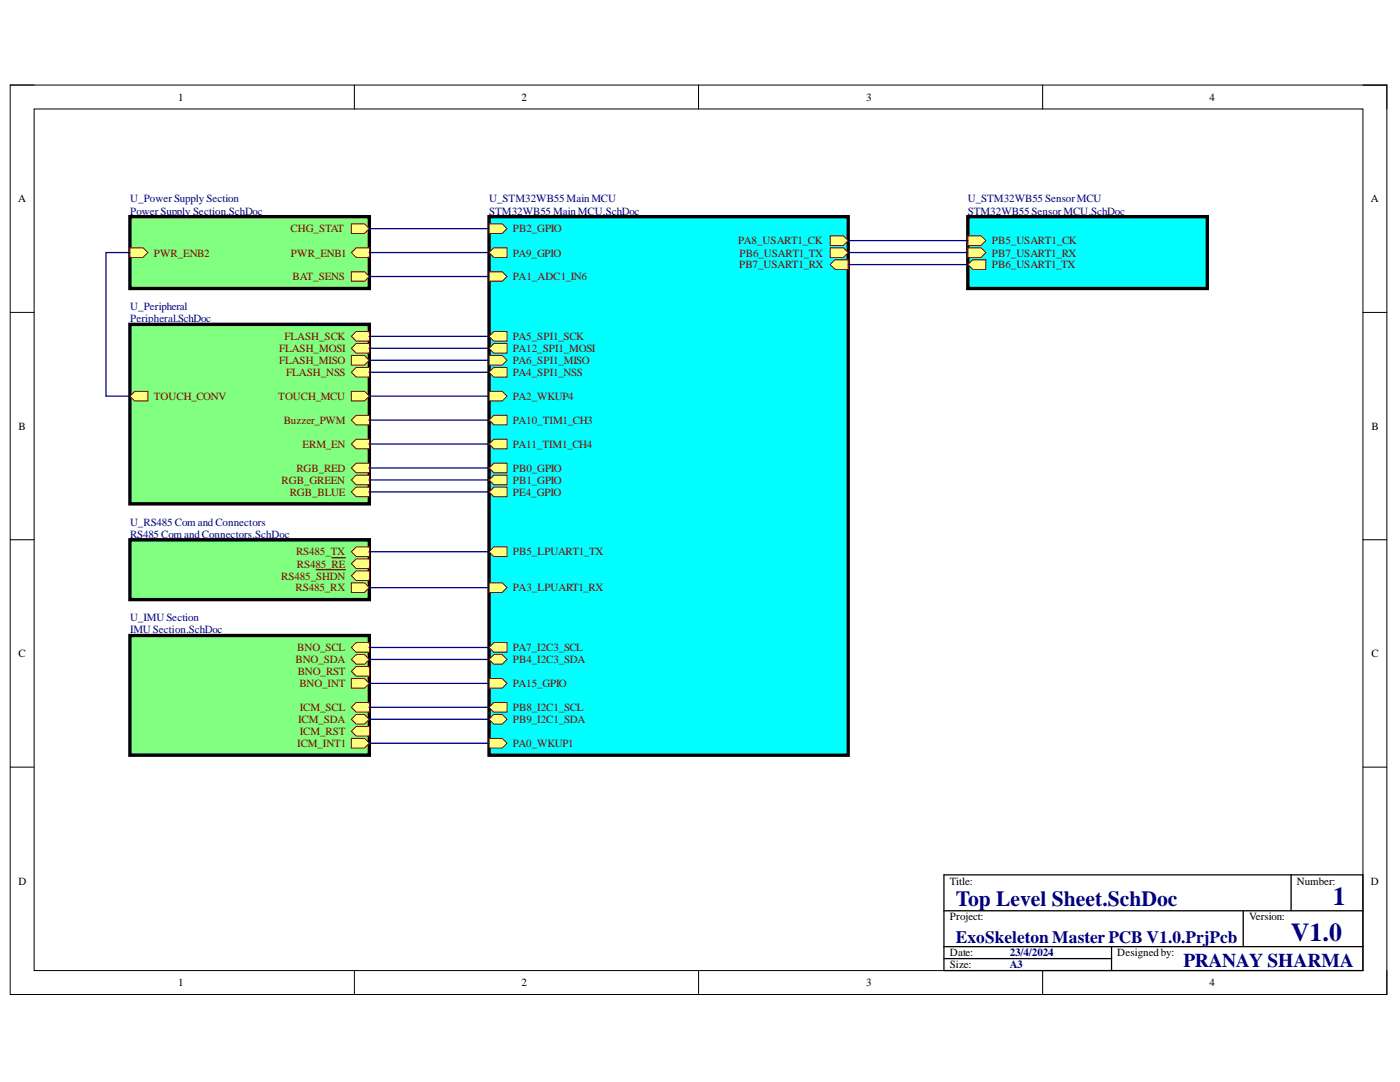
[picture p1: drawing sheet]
<svg xmlns="http://www.w3.org/2000/svg" width="279mm" height="216mm" viewBox="0 0 279 216" stroke-linecap="round" stroke-linejoin="round" font-family="sans-serif">
<defs><g id="words">
<g font-size="5.2" fill="#000080">
<text x="266" y="180.6">1</text>
<text x="257.6" y="187.8">V1.0</text>
</g>
<text font-size="4.3" fill="#000080" x="190.8" y="180.9">Top Level Sheet.SchDoc</text>
<text font-size="3.9" fill="#000080" x="236.2" y="192.9">PRANAY SHARMA</text>
<text font-size="3.5" fill="#000080" x="190.8" y="188.2">ExoSkeleton Master PCB V1.0.PrjPcb</text>
<g font-size="2.2">
<text x="35.6" y="20.1">1</text>
<text x="104.1" y="20.1">2</text>
<text x="172.9" y="20.1">3</text>
<text x="241.4" y="20.1">4</text>
<text x="3.6" y="40.4">A</text>
<text x="273.6" y="40.4">A</text>
<text x="3.7" y="85.7">B</text>
<text x="273.7" y="85.7">B</text>
<text x="3.7" y="131.2">C</text>
<text x="273.7" y="131.2">C</text>
<text x="3.7" y="176.6">D</text>
<text x="189.6" y="176.6">Title:</text>
<text x="258.8" y="176.6">Number:</text>
<text x="273.6" y="176.6">D</text>
<text x="189.6" y="183.7">Project:</text>
<text x="249.3" y="183.7">Version:</text>
<text x="189.6" y="190.8">Date:</text>
<text x="223" y="190.8">Designedby:</text>
<text x="35.6" y="196.8">1</text>
<text x="104.1" y="196.8">2</text>
<text x="172.9" y="196.8">3</text>
<text x="189.6" y="193.2">Size:</text>
<text x="241.4" y="196.8">4</text>
</g>
<g font-size="2.2" fill="#000080">
<text x="25.9" y="40.4">U_PowerSupply Section</text>
<text x="97.6" y="40.4">U_STM32WB55 Main MCU</text>
<text x="193.1" y="40.4">U_STM32WB55 SensorMCU</text>
<text x="25.9" y="42.8">PowerSupply Section.SchDoc</text>
<text x="97.6" y="42.8">STM32WB55 Main MCU.SchDoc</text>
<text x="193.1" y="42.8">STM32WB55 SensorMCU.SchDoc</text>
<text x="25.9" y="61.9">U_Peripheral</text>
<text x="25.9" y="64.3">Peripheral.SchDoc</text>
<text x="25.9" y="104.9">U_RS485 Com and Connectors</text>
<text x="25.9" y="107.3">RS485 Com and Connectors.SchDoc</text>
<text x="25.9" y="124">U_IMU Section</text>
<text x="25.9" y="126.4">IMU Section.SchDoc</text>
<text x="201.5" y="190.8">23/4/2024</text>
<text x="201.5" y="193.2">A3</text>
</g>
<g font-size="2.2" fill="#800000">
<text x="58" y="46.4">CHG_STAT</text>
<text x="102.4" y="46.4">PB2_GPIO</text>
<text x="30.7" y="51.2">PWR_ENB2</text>
<text x="58.1" y="51.2">PWR_ENB1</text>
<text x="102.4" y="51.2">PA9_GPIO</text>
<text x="147.3" y="48.7">PA8_USART1_CK</text>
<text x="147.5" y="53.6">PB7_USART1_RX</text>
<text x="147.6" y="51.2">PB6_USART1_TX</text>
<text x="198" y="53.6">PB6_USART1_TX</text>
<text x="198" y="51.2">PB7_USART1_RX</text>
<text x="198" y="48.7">PB5_USART1_CK</text>
<text x="58.4" y="55.9">BAT_SENS</text>
<text x="102.4" y="55.9">PA1_ADC1_IN6</text>
<text x="55.7" y="70.3">FLASH_MOSI</text>
<text x="56.8" y="67.9">FLASH_SCK</text>
<text x="102.4" y="67.9">PA5_SPI1_SCK</text>
<text x="102.4" y="70.3">PA12_SPI1_MOSI</text>
<text x="55.7" y="72.6">FLASH_MISO</text>
<text x="57.1" y="75">FLASH_NSS</text>
<text x="102.4" y="75">PA4_SPI1_NSS</text>
<text x="102.4" y="72.6">PA6_SPI1_MISO</text>
<text x="30.7" y="79.8">TOUCH_CONV</text>
<text x="55.5" y="79.8">TOUCH_MCU</text>
<text x="102.4" y="79.8">PA2_WKUP4</text>
<text x="56.6" y="84.6">Buzzer_PWM</text>
<text x="60.4" y="89.4">ERM_EN</text>
<text x="102.4" y="84.6">PA10_TIM1_CH3</text>
<text x="102.4" y="89.4">PA11_TIM1_CH4</text>
<text x="59.2" y="94.1">RGB_RED</text>
<text x="102.4" y="94.1">PB0_GPIO</text>
<text x="56.2" y="96.6">RGB_GREEN</text>
<text x="57.8" y="98.9">RGB_BLUE</text>
<text x="102.4" y="96.6">PB1_GPIO</text>
<text x="102.4" y="98.9">PE4_GPIO</text>
<text x="59.1" y="110.8">RS485_TX</text>
<text x="59.3" y="113.3">RS485_RE</text>
<text x="102.4" y="110.8">PB5_LPUART1_TX</text>
<text x="56.1" y="115.6">RS485_SHDN</text>
<text x="59" y="118">RS485_RX</text>
<text x="102.4" y="118">PA3_LPUART1_RX</text>
<text x="59.3" y="129.9">BNO_SCL</text>
<text x="102.4" y="129.9">PA7_I2C3_SCL</text>
<text x="59" y="132.4">BNO_SDA</text>
<text x="59.4" y="134.7">BNO_RST</text>
<text x="59.8" y="137.1">BNO_INT</text>
<text x="102.4" y="137.1">PA15_GPIO</text>
<text x="102.4" y="132.4">PB4_I2C3_SDA</text>
<text x="59.8" y="141.9">ICM_SCL</text>
<text x="102.4" y="141.9">PB8_I2C1_SCL</text>
<text x="59.3" y="149">ICM_INT1</text>
<text x="59.5" y="144.3">ICM_SDA</text>
<text x="59.8" y="146.7">ICM_RST</text>
<text x="102.4" y="149">PA0_WKUP1</text>
<text x="102.4" y="144.3">PB9_I2C1_SDA</text>
</g>
</g></defs>
<path d="M2 17h274.8v181.4h-274.8z" fill="none" stroke="#000" stroke-width=".2"/>
<path d="M6.8 21.7h265.2v172h-265.2z" fill-rule="evenodd" fill="#fff"/>
<g fill="none" stroke="#000" stroke-width=".2">
<path d="M2 17h4.8M70.7 17v4.7M139.4 17v4.7M208.1 17v4.7M272 17h4.8v4.7M6.8 21.7h265.2v172h-265.2zM2 62.3h4.8M272 62.3h4.8M2 107.7h4.8M272 107.7h4.8M2 153.1h4.8M272 153.1h4.8"/>
<path d="M70.7 193.7v4.7M139.4 193.7v4.7M208.1 193.7v4.7M276.8 193.7v4.7"/>
</g>
<path d="M188.4 174.6h83.6v19.1h-83.6zM257.7 174.6v7.1M188.4 181.7h83.6M188.4 188.9h83.6M188.4 191.3h33.4M221.8 188.9v4.8M248.1 181.7v7.2" fill="none" stroke="#000" stroke-width=".25"/>
<path d="M25.9 43.2h47.8v14.4h-47.8z" fill-rule="evenodd" fill="#80ff80"/>
<path d="M25.9 43.2h47.8v14.4h-47.8z" fill="none" stroke="#000" stroke-width=".68"/>
<path d="M70.1 44.7h2.7l.9 .9-.9 1h-2.7z" fill-rule="evenodd" fill="#ffff80"/>
<path d="M70.1 44.7h2.7l.9 .9-.9 1h-2.7z" fill="none" stroke="#800000" stroke-width=".2"/>
<path d="M70.1 54.2h2.7l.9 1-.9 .9h-2.7z" fill-rule="evenodd" fill="#ffff80"/>
<path d="M70.1 54.2h2.7l.9 1-.9 .9h-2.7z" fill="none" stroke="#800000" stroke-width=".2"/>
<path d="M70.1 50.4l1-1h2.6v2h-2.6z" fill-rule="evenodd" fill="#ffff80"/>
<path d="M70.1 50.4l1-1h2.6v2h-2.6z" fill="none" stroke="#800000" stroke-width=".2"/>
<path d="M25.9 49.4h2.7l.9 1-.9 1h-2.7z" fill-rule="evenodd" fill="#ffff80"/>
<path d="M25.9 49.4h2.7l.9 1-.9 1h-2.7z" fill="none" stroke="#800000" stroke-width=".2"/>
<path d="M25.9 107.7h47.8v11.9h-47.8z" fill-rule="evenodd" fill="#80ff80"/>
<path d="M25.9 107.7h47.8v11.9h-47.8z" fill="none" stroke="#000" stroke-width=".68"/>
<path d="M70.1 112.5l1-1h2.6v1.9h-2.6z" fill-rule="evenodd" fill="#ffff80"/>
<path d="M70.1 112.5l1-1h2.6v1.9h-2.6z" fill="none" stroke="#800000" stroke-width=".2"/>
<path d="M66.2 111.3h2.7" fill="none" stroke="#800000" stroke-width=".25"/>
<path d="M70.1 116.3h2.7l.9 1-.9 .9h-2.7z" fill-rule="evenodd" fill="#ffff80"/>
<path d="M70.1 116.3h2.7l.9 1-.9 .9h-2.7z" fill="none" stroke="#800000" stroke-width=".2"/>
<path d="M70.1 110.1l1-1h2.6v1.9h-2.6z" fill-rule="evenodd" fill="#ffff80"/>
<path d="M70.1 110.1l1-1h2.6v1.9h-2.6z" fill="none" stroke="#800000" stroke-width=".2"/>
<path d="M70.1 114.9l1-1h2.6v1.9h-2.6z" fill-rule="evenodd" fill="#ffff80"/>
<path d="M70.1 114.9l1-1h2.6v1.9h-2.6z" fill="none" stroke="#800000" stroke-width=".2"/>
<path d="M63.1 113.7h5.8" fill="none" stroke="#800000" stroke-width=".25"/>
<path d="M25.9 126.8h47.8v23.9h-47.8z" fill-rule="evenodd" fill="#80ff80"/>
<path d="M25.9 126.8h47.8v23.9h-47.8z" fill="none" stroke="#000" stroke-width=".68"/>
<path d="M70.1 135.4h2.7l.9 1-.9 .9h-2.7z" fill-rule="evenodd" fill="#ffff80"/>
<path d="M70.1 135.4h2.7l.9 1-.9 .9h-2.7z" fill="none" stroke="#800000" stroke-width=".2"/>
<path d="M70.1 129.2l1-1h2.6v2h-2.6z" fill-rule="evenodd" fill="#ffff80"/>
<path d="M70.1 129.2l1-1h2.6v2h-2.6z" fill="none" stroke="#800000" stroke-width=".2"/>
<path d="M70.1 131.6l1-1h1.7l.9 1-.9 .9h-1.7z" fill-rule="evenodd" fill="#ffff80"/>
<path d="M70.1 131.6l1-1h1.7l.9 1-.9 .9h-1.7z" fill="none" stroke="#800000" stroke-width=".2"/>
<path d="M70.1 134l1-1h2.6v1.9h-2.6z" fill-rule="evenodd" fill="#ffff80"/>
<path d="M70.1 134l1-1h2.6v1.9h-2.6z" fill="none" stroke="#800000" stroke-width=".2"/>
<path d="M70.1 147.3h2.7l.9 1-.9 1h-2.7z" fill-rule="evenodd" fill="#ffff80"/>
<path d="M70.1 147.3h2.7l.9 1-.9 1h-2.7z" fill="none" stroke="#800000" stroke-width=".2"/>
<path d="M70.1 141.1l1-.9h2.6v1.9h-2.6z" fill-rule="evenodd" fill="#ffff80"/>
<path d="M70.1 141.1l1-.9h2.6v1.9h-2.6z" fill="none" stroke="#800000" stroke-width=".2"/>
<path d="M70.1 143.5l1-.9h1.7l.9 .9-.9 1h-1.7z" fill-rule="evenodd" fill="#ffff80"/>
<path d="M70.1 143.5l1-.9h1.7l.9 .9-.9 1h-1.7z" fill="none" stroke="#800000" stroke-width=".2"/>
<path d="M70.1 145.9l1-.9h2.6v1.9h-2.6z" fill-rule="evenodd" fill="#ffff80"/>
<path d="M70.1 145.9l1-.9h2.6v1.9h-2.6z" fill="none" stroke="#800000" stroke-width=".2"/>
<path d="M25.9 64.7h47.8v35.8h-47.8z" fill-rule="evenodd" fill="#80ff80"/>
<path d="M25.9 64.7h47.8v35.8h-47.8z" fill="none" stroke="#000" stroke-width=".68"/>
<path d="M70.1 70.9h2.7l.9 1-.9 .9h-2.7z" fill-rule="evenodd" fill="#ffff80"/>
<path d="M70.1 70.9h2.7l.9 1-.9 .9h-2.7z" fill="none" stroke="#800000" stroke-width=".2"/>
<path d="M70.1 78.1h2.7l.9 1-.9 .9h-2.7z" fill-rule="evenodd" fill="#ffff80"/>
<path d="M70.1 78.1h2.7l.9 1-.9 .9h-2.7z" fill="none" stroke="#800000" stroke-width=".2"/>
<path d="M25.9 79.1l1-1h2.6v1.9h-2.6z" fill-rule="evenodd" fill="#ffff80"/>
<path d="M25.9 79.1l1-1h2.6v1.9h-2.6z" fill="none" stroke="#800000" stroke-width=".2"/>
<path d="M70.1 67.1l1-.9h2.6v1.9h-2.6z" fill-rule="evenodd" fill="#ffff80"/>
<path d="M70.1 67.1l1-.9h2.6v1.9h-2.6z" fill="none" stroke="#800000" stroke-width=".2"/>
<path d="M70.1 69.5l1-1h2.6v2h-2.6z" fill-rule="evenodd" fill="#ffff80"/>
<path d="M70.1 69.5l1-1h2.6v2h-2.6z" fill="none" stroke="#800000" stroke-width=".2"/>
<path d="M70.1 74.3l1-1h2.6v1.9h-2.6z" fill-rule="evenodd" fill="#ffff80"/>
<path d="M70.1 74.3l1-1h2.6v1.9h-2.6z" fill="none" stroke="#800000" stroke-width=".2"/>
<path d="M70.1 83.8l1-.9h2.6v1.9h-2.6z" fill-rule="evenodd" fill="#ffff80"/>
<path d="M70.1 83.8l1-.9h2.6v1.9h-2.6z" fill="none" stroke="#800000" stroke-width=".2"/>
<path d="M70.1 88.6l1-1h2.6v2h-2.6z" fill-rule="evenodd" fill="#ffff80"/>
<path d="M70.1 88.6l1-1h2.6v2h-2.6z" fill="none" stroke="#800000" stroke-width=".2"/>
<path d="M70.1 93.4l1-1h2.6v1.9h-2.6z" fill-rule="evenodd" fill="#ffff80"/>
<path d="M70.1 93.4l1-1h2.6v1.9h-2.6z" fill="none" stroke="#800000" stroke-width=".2"/>
<path d="M70.1 95.8l1-1h2.6v1.9h-2.6z" fill-rule="evenodd" fill="#ffff80"/>
<path d="M70.1 95.8l1-1h2.6v1.9h-2.6z" fill="none" stroke="#800000" stroke-width=".2"/>
<path d="M70.1 98.2l1-1h2.6v1.9h-2.6z" fill-rule="evenodd" fill="#ffff80"/>
<path d="M70.1 98.2l1-1h2.6v1.9h-2.6z" fill="none" stroke="#800000" stroke-width=".2"/>
<path d="M97.6 43.2h71.7v107.5h-71.7z" fill-rule="evenodd" fill="#0ff"/>
<path d="M97.6 43.2h71.7v107.5h-71.7z" fill="none" stroke="#000" stroke-width=".68"/>
<path d="M97.6 147.3h2.6l1 1-1 1h-2.6z" fill-rule="evenodd" fill="#ffff80"/>
<path d="M97.6 147.3h2.6l1 1-1 1h-2.6z" fill="none" stroke="#800000" stroke-width=".2"/>
<path d="M97.6 54.2h2.6l1 1-1 .9h-2.6z" fill-rule="evenodd" fill="#ffff80"/>
<path d="M97.6 54.2h2.6l1 1-1 .9h-2.6z" fill="none" stroke="#800000" stroke-width=".2"/>
<path d="M97.6 78.1h2.6l1 1-1 .9h-2.6z" fill-rule="evenodd" fill="#ffff80"/>
<path d="M97.6 78.1h2.6l1 1-1 .9h-2.6z" fill="none" stroke="#800000" stroke-width=".2"/>
<path d="M97.6 116.3h2.6l1 1-1 .9h-2.6z" fill-rule="evenodd" fill="#ffff80"/>
<path d="M97.6 116.3h2.6l1 1-1 .9h-2.6z" fill="none" stroke="#800000" stroke-width=".2"/>
<path d="M97.6 129.2l1-1h2.6v2h-2.6z" fill-rule="evenodd" fill="#ffff80"/>
<path d="M97.6 129.2l1-1h2.6v2h-2.6z" fill="none" stroke="#800000" stroke-width=".2"/>
<path d="M97.6 50.4l1-1h2.6v2h-2.6z" fill-rule="evenodd" fill="#ffff80"/>
<path d="M97.6 50.4l1-1h2.6v2h-2.6z" fill="none" stroke="#800000" stroke-width=".2"/>
<path d="M97.6 44.7h2.6l1 .9-1 1h-2.6z" fill-rule="evenodd" fill="#ffff80"/>
<path d="M97.6 44.7h2.6l1 .9-1 1h-2.6z" fill="none" stroke="#800000" stroke-width=".2"/>
<path d="M97.6 83.8l1-.9h2.6v1.9h-2.6z" fill-rule="evenodd" fill="#ffff80"/>
<path d="M97.6 83.8l1-.9h2.6v1.9h-2.6z" fill="none" stroke="#800000" stroke-width=".2"/>
<path d="M97.6 88.6l1-1h2.6v2h-2.6z" fill-rule="evenodd" fill="#ffff80"/>
<path d="M97.6 88.6l1-1h2.6v2h-2.6z" fill="none" stroke="#800000" stroke-width=".2"/>
<path d="M97.6 135.4h2.6l1 1-1 .9h-2.6z" fill-rule="evenodd" fill="#ffff80"/>
<path d="M97.6 135.4h2.6l1 1-1 .9h-2.6z" fill="none" stroke="#800000" stroke-width=".2"/>
<path d="M97.6 131.6l1-1h1.6l1 1-1 .9h-1.6z" fill-rule="evenodd" fill="#ffff80"/>
<path d="M97.6 131.6l1-1h1.6l1 1-1 .9h-1.6z" fill="none" stroke="#800000" stroke-width=".2"/>
<path d="M97.6 110.1l1-1h2.6v1.9h-2.6z" fill-rule="evenodd" fill="#ffff80"/>
<path d="M97.6 110.1l1-1h2.6v1.9h-2.6z" fill="none" stroke="#800000" stroke-width=".2"/>
<path d="M97.6 74.3l1-1h2.6v1.9h-2.6z" fill-rule="evenodd" fill="#ffff80"/>
<path d="M97.6 74.3l1-1h2.6v1.9h-2.6z" fill="none" stroke="#800000" stroke-width=".2"/>
<path d="M97.6 67.1l1-.9h2.6v1.9h-2.6z" fill-rule="evenodd" fill="#ffff80"/>
<path d="M97.6 67.1l1-.9h2.6v1.9h-2.6z" fill="none" stroke="#800000" stroke-width=".2"/>
<path d="M97.6 70.9h2.6l1 1-1 .9h-2.6z" fill-rule="evenodd" fill="#ffff80"/>
<path d="M97.6 70.9h2.6l1 1-1 .9h-2.6z" fill="none" stroke="#800000" stroke-width=".2"/>
<path d="M97.6 69.5l1-1h2.6v2h-2.6z" fill-rule="evenodd" fill="#ffff80"/>
<path d="M97.6 69.5l1-1h2.6v2h-2.6z" fill="none" stroke="#800000" stroke-width=".2"/>
<path d="M97.6 141.1l1-.9h2.6v1.9h-2.6z" fill-rule="evenodd" fill="#ffff80"/>
<path d="M97.6 141.1l1-.9h2.6v1.9h-2.6z" fill="none" stroke="#800000" stroke-width=".2"/>
<path d="M97.6 143.5l1-.9h1.6l1 .9-1 1h-1.6z" fill-rule="evenodd" fill="#ffff80"/>
<path d="M97.6 143.5l1-.9h1.6l1 .9-1 1h-1.6z" fill="none" stroke="#800000" stroke-width=".2"/>
<path d="M97.6 93.4l1-1h2.6v1.9h-2.6z" fill-rule="evenodd" fill="#ffff80"/>
<path d="M97.6 93.4l1-1h2.6v1.9h-2.6z" fill="none" stroke="#800000" stroke-width=".2"/>
<path d="M97.6 95.8l1-1h2.6v1.9h-2.6z" fill-rule="evenodd" fill="#ffff80"/>
<path d="M97.6 95.8l1-1h2.6v1.9h-2.6z" fill="none" stroke="#800000" stroke-width=".2"/>
<path d="M97.6 98.2l1-1h2.6v1.9h-2.6z" fill-rule="evenodd" fill="#ffff80"/>
<path d="M97.6 98.2l1-1h2.6v1.9h-2.6z" fill="none" stroke="#800000" stroke-width=".2"/>
<path d="M165.7 47.1h2.6l1 .9-1 1h-2.6z" fill-rule="evenodd" fill="#ffff80"/>
<path d="M165.7 47.1h2.6l1 .9-1 1h-2.6z" fill="none" stroke="#800000" stroke-width=".2"/>
<path d="M165.7 49.4h2.6l1 1-1 1h-2.6z" fill-rule="evenodd" fill="#ffff80"/>
<path d="M165.7 49.4h2.6l1 1-1 1h-2.6z" fill="none" stroke="#800000" stroke-width=".2"/>
<path d="M165.7 52.8l.9-1h2.7v1.9h-2.7z" fill-rule="evenodd" fill="#ffff80"/>
<path d="M165.7 52.8l.9-1h2.7v1.9h-2.7z" fill="none" stroke="#800000" stroke-width=".2"/>
<path d="M193.2 43.2h47.7v14.4h-47.7z" fill-rule="evenodd" fill="#0ff"/>
<path d="M193.2 43.2h47.7v14.4h-47.7z" fill="none" stroke="#000" stroke-width=".68"/>
<path d="M193.2 52.8l.9-1h2.6v1.9h-2.6z" fill-rule="evenodd" fill="#ffff80"/>
<path d="M193.2 52.8l.9-1h2.6v1.9h-2.6z" fill="none" stroke="#800000" stroke-width=".2"/>
<path d="M193.2 49.4h2.6l.9 1-.9 1h-2.6z" fill-rule="evenodd" fill="#ffff80"/>
<path d="M193.2 49.4h2.6l.9 1-.9 1h-2.6z" fill="none" stroke="#800000" stroke-width=".2"/>
<path d="M193.2 47.1h2.6l.9 .9-.9 1h-2.6z" fill-rule="evenodd" fill="#ffff80"/>
<path d="M193.2 47.1h2.6l.9 .9-.9 1h-2.6z" fill="none" stroke="#800000" stroke-width=".2"/>
<g fill="none" stroke="#000080" stroke-width=".25">
<path d="M25.9 50.4h-4.8v28.7h4.8M73.7 55.2h23.9M73.7 50.4h23.9M73.7 45.6h23.9M169.3 50.4h23.9M169.3 48h23.9M169.3 52.8h23.9M73.7 67.1h23.9M73.7 69.5h23.9M73.7 71.9h23.9M73.7 74.3h23.9M73.7 79.1h23.9"/>
<path d="M73.7 93.4h23.9M73.7 95.8h23.9M73.7 98.2h23.9M73.7 83.8h23.9M73.7 88.6h23.9M73.7 110.1h23.9M73.7 117.3h23.9M73.7 129.2h23.9M73.7 131.6h23.9M73.7 136.4h23.9M73.7 141.1h23.9M73.7 143.5h23.9"/>
<path d="M73.7 148.3h23.9"/>
</g>
<use href="#words"/>
</svg>
